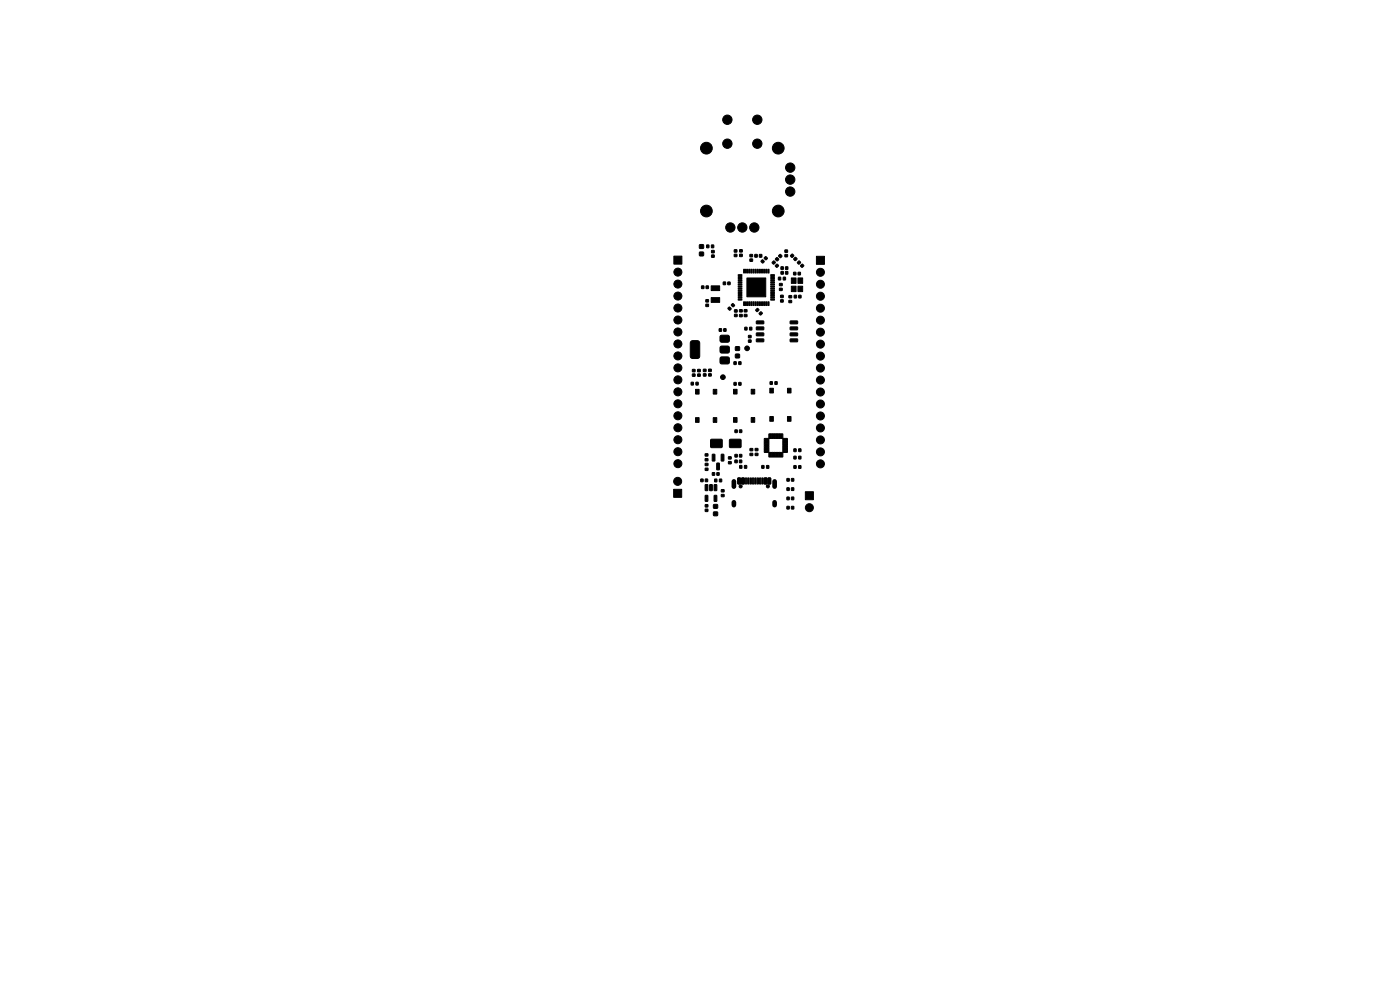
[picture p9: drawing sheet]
<svg xmlns="http://www.w3.org/2000/svg" width="297mm" height="210mm" viewBox="0 0 297 210" stroke-linecap="round" stroke-linejoin="round" font-family="sans-serif">
<g fill="#000" stroke="#000" stroke-width=".21">
<path d="M143 54.3h1.7v1.7h-1.7zM148.4 51.9h.8v.8h-.8zM148.4 53.5h.8v.7h-.8zM149.9 52h.5v.5h-.5zM150.9 52h.5v.5h-.5zM151 54.1h.5v.5h-.5zM151 53.1h.5v.5h-.5zM155.8 54h.5v.4h-.5zM155.8 53h.5v.5h-.5zM156.9 53.9h.6v.5h-.6zM156.9 53h.6v.4h-.6zM156.6 58.3h.8v.1l-.8 .1z"/>
<path d="M156.6 58.7h.8v.1l-.8 .1zM156.6 59.1h.8v.1l-.8 .1zM156.6 59.5h.8v.1l-.8 .1zM156.6 59.9h.8v.1l-.8 .1zM157.8 57.1l.1 .1v.7h-.1zM158.2 57.1l.1 .1v.7h-.1zM158.4 59h4v4h-4zM158.6 57.1l.1 .1v.7h-.1zM159 57.1l.1 .1v.7h-.2zM159.4 57.1l.1 .1v.7h-.2zM159.1 54h.5v.5h-.5zM159.1 54.9h.5v.5h-.5z"/>
<path d="M159.8 57.1l.1 .1v.7h-.2zM160.1 54h.5v.5h-.5zM160.2 57.1l.1 .1v.7h-.2zM160.6 57.1l.1 .1v.7h-.2zM161.1 54h.5v.5h-.5zM161 57.1l.1 .1v.7h-.2zM161.5 55.3l.3-.2 .3 .4-.4 .3zM161.4 57.1l.1 .1v.7h-.2zM161.8 57.1l.2 .1-.1 .7h-.2zM162.3 54.5l.5 .2-.3 .4-.4-.3zM162.2 57.1l.2 .1-.1 .7h-.2zM162.6 57.1l.2 .1-.1 .7h-.2z"/>
<path d="M163 57.1l.2 .1-.1 .7h-.2zM164.1 55.4h.2l.2 .3-.4 .4-.3-.4zM163.5 59.9h.8v.1l-.7 .1zM163.5 59.5h.8v.1l-.7 .1zM163.5 59.1h.8v.1l-.7 .1zM163.5 58.7h.8v.1l-.7 .1zM163.5 58.3h.8v.1l-.7 .1zM164.7 54.7l.2-.1 .3 .4-.3 .4-.4-.4zM164.7 56.1h.2l.3 .3-.4 .3-.3-.3zM165.4 54l.2-.1 .3 .4-.3 .4-.4-.3zM165.7 56.6h.5v.5h-.5zM165.1 58.8h.5v.6h-.5z"/>
<path d="M165.7 57.6h.5v.5h-.5zM166.7 56.6h.4v.5h-.4zM166.7 57.6h.4v.5h-.4zM166.5 54h.6v.5h-.6zM166.5 53h.6v.5h-.6zM166.2 58.8h.4v.6h-.4zM167.9 59h1v1.1h-1zM167.7 54.2l.4-.3 .3 .3-.4 .4-.3-.2zM168.4 57.8h.4v.5h-.4zM168.4 54.8l.4-.2 .3 .3-.4 .4-.3-.2zM169.3 57.8h.5v.5h-.5zM169.3 59h1v1.1h-1z"/>
<path d="M169.4 55.4h.2l.3 .3-.4 .4-.4-.4zM170.1 56.1h.2l.2 .3-.3 .3-.4-.3zM173.2 54.4h1.7v1.7h-1.7zM146.9 78.4h.5v.5h-.5zM146.9 79.3h.5v.5h-.5zM146.6 72.4l.2-.1h1.1l.5 .2v3.1l-.2 .4h-1.4l-.3-.2-.1-3zM148 78.4h.5v.5h-.5zM148 79.3h.5v.5h-.5zM148.8 60.7h.5v.5h-.5zM149.2 78.3h.6v.5h-.6zM149.2 79.3h.6v.5h-.6zM149.8 63.6h.5v.4h-.5z"/>
<path d="M149.8 64.5h.5v.5h-.5zM149.8 60.7h.5v.5h-.5zM150.3 78.3h.6v.5h-.6zM150.3 79.3h.6v.5h-.6zM150.9 63.1h1.8v1h-1.8zM150.9 60.6h1.8v1h-1.8zM152.6 69.7h.5v.6h-.5zM153.4 59.8h.5v.6h-.5zM153.5 69.7h.5v.6h-.5zM152.8 75.9l.3-.2 1.5 .1 .1 .3v.9l-.3 .2-1.5-.1-.2-.3zM152.8 73.6l.3-.2 1.5 .1 .1 .3v.9l-.3 .2-1.5-.1-.2-.3zM152.8 71.3l.3-.2 1.5 .1 .1 .3v.9l-.3 .2-1.5-.1-.2-.3z"/>
<path d="M154.4 59.8h.5v.6h-.5zM154.6 65.1l.5 .3-.2 .4-.5-.3zM155.2 64.6l.3-.2 .3 .4-.3 .3zM156 75.1h.9v.8h-.9zM156 73.6h.9v.7h-.9zM155.7 76.7h.5v.6h-.5zM155.8 65.7h.6v.5h-.6zM155.8 66.7h.6v.5h-.6zM156.7 76.7h.5v.6h-.5zM156.6 60.3h.8v.1l-.8 .1zM156.6 60.7h.8v.1l-.8 .1zM156.6 61.1h.8v.1l-.8 .1z"/>
<path d="M156.6 61.5h.8v.1l-.8 .1zM156.6 61.9h.8v.1l-.8 .1zM156.6 62.3h.8v.1l-.8 .1zM156.6 62.7h.8v.1l-.8 .1zM156.6 63.1h.8v.1l-.8 .1zM156.6 63.5h.8v.1l-.8 .1zM156.9 65.7h.6v.5h-.6zM156.9 66.7h.6v.5h-.6zM157.8 64l.1 .1v.7h-.1zM158 69.4h.5v.6h-.5zM158.2 64l.1 .1v.7h-.1zM157.9 65.7h.6v.4h-.6z"/>
<path d="M157.9 66.7h.6v.5h-.6zM158.6 64l.1 .1v.7h-.1zM158.8 72.1h.5v.5h-.5zM158.8 71.2h.5v.4h-.5zM159 69.4h.5v.6h-.5zM159 64l.1 .1v.7h-.2zM159.4 64l.1 .1v.7h-.2zM159.8 64l.1 .1v.7h-.2zM160.2 64l.1 .1v.7h-.2zM160.6 65.4h.2l.2 .3-.4 .4-.3-.3zM160.6 64l.1 .1v.7h-.2zM161 64l.1 .1v.7h-.2z"/>
<path d="M161.3 66.2h.2l.2 .3-.4 .3-.3-.3zM161.4 64l.1 .1v.7h-.2zM161.8 64l.2 .1-.1 .7h-.2zM160.5 68.1h1.5v.5l-1.5 .1zM160.5 69.4l1.5-.1v.6l-1.5 .1zM160.5 70.7l1.5-.1v.6h-1.5zM160.5 71.9h1.5v.5l-1.5 .1zM162.2 64l.2 .1-.1 .7h-.2zM162.6 64l.2 .1-.1 .7h-.2zM163 64l.2 .1-.1 .7h-.2zM163.5 63.5h.8v.1l-.7 .1zM163.5 63.1h.8v.1l-.7 .1z"/>
<path d="M163.5 62.7h.8v.1l-.7 .1zM163.5 62.3h.8v.1l-.7 .1zM163.5 61.9h.8v.1l-.7 .1zM163.5 61.5h.8v.1l-.7 .1zM163.5 61.1h.8v.1l-.7 .1zM163.5 60.7h.8v.1l-.7 .1zM163.5 60.3h.8v.1l-.7 .1zM165.4 60.1h.5v.5h-.5zM165.4 61.2h.5v.4h-.5zM165.6 62.6h.5v.5h-.5zM165.6 63.6h.5v.5h-.5zM167.4 62.7h.5v.5h-.5z"/>
<path d="M167.4 63.7h.5v.5h-.5zM167.9 60.7h1v1.2h-1zM168.5 62.6h.5v.6h-.5zM167.7 71.9h1.4l.1 .5-1.5 .1zM167.7 70.7l1.4-.1 .1 .6h-1.5zM167.7 69.4l1.4-.1 .1 .6-1.5 .1zM167.7 68.1h1.4l.1 .5-1.5 .1zM169.3 60.7h1v1.2h-1zM169.5 62.6h.4v.6h-.4zM146.6 81.1h.5v.6h-.5zM147.6 82.6h.7v1h-.7zM147.6 88.6h.7v1h-.7z"/>
<path d="M147.6 81.1h.5v.6h-.5zM149.6 97.3h.6v.5h-.6zM149.6 96.3h.6v.4h-.6zM149.6 99.3h.6v.5h-.6zM149.6 98.3h.6v.5h-.6zM150.8 93.2h2.4v1.7h-2.4zM151.3 82.6h.8v1h-.8zM151.3 88.6h.8v1h-.8zM151.1 96.4h.6l-.1 1.4-.5-.1zM152.1 98.3h.5l-.1 1.4-.5-.1zM153 96.4h.6l-.1 1.4-.5-.1zM154.5 97.9h.6v.5h-.6z"/>
<path d="M154.5 96.9h.6v.5h-.6zM154.8 93.2h2.4v1.7h-2.4zM155.6 82.6h.8v1h-.8zM155.6 88.6h.8v1h-.8zM155.9 97.6h.5v.5h-.5zM155.9 96.4h.5v.5h-.5zM155.9 91.2h.5v.5h-.5zM155.7 81.1h.5v.6h-.5zM156.9 97.6h.4v.5h-.4zM156.9 96.4h.5v.5h-.5zM156.9 91.2h.5v.5h-.5zM156.9 98.8h.5v.5h-.5z"/>
<path d="M156.7 81.1h.5v.6h-.5zM157.9 98.8h.5v.5h-.5zM159.1 96.2h.6v.4h-.6zM159.1 95.1h.6v.5h-.6zM159.4 82.6h.7v1h-.7zM159.4 88.6h.7v1h-.7zM160.2 96.2h.6v.4h-.6zM160.2 95.1h.6v.5h-.6zM161.6 98.8h.5v.5h-.5zM162.2 93h.9v.4l-.9 .1zM162.2 93.5h.9v.4l-.9 .1zM162.2 94h.9v.4l-.9 .1z"/>
<path d="M162.2 94.5h.9v.4l-.9 .1zM162.2 95h.9v.4l-.9 .1zM162.2 95.5h.9v.4l-.9 .1zM163.1 96h.5l-.1 .9h-.4zM163.1 92.1h.5l-.1 .9h-.4zM162.6 98.8h.5v.5h-.5zM163.3 82.4h.8v1h-.8zM163.3 88.4h.8v1h-.8zM163.6 96h.5l-.1 .9h-.4zM163.6 92.1h.5l-.1 .9h-.4zM163.4 81h.4v.5h-.4zM164.1 96h.5l-.1 .9h-.4z"/>
<path d="M164.1 92.1h.5l-.1 .9h-.4zM164.6 96h.5l-.1 .9h-.4zM164.6 92.1h.5l-.1 .9h-.4zM164.4 81h.5v.5h-.5zM165.1 96h.5l-.1 .9h-.4zM165.1 92.1h.5l-.1 .9h-.4zM165.6 96h.5l-.1 .9h-.4zM165.6 92.1h.5l-.1 .9h-.4zM166.1 95.5h.9l.1 .4-1 .1zM166.1 95h.9l.1 .4-1 .1zM166.1 94.5h.9l.1 .4-1 .1zM166.1 94h.9l.1 .4-1 .1z"/>
<path d="M166.1 93.5h.9l.1 .4-1 .1zM166.1 93h.9l.1 .4-1 .1zM167.1 82.4h.7v1h-.7zM167.1 88.4h.7v1h-.7zM168.4 98.8h.5v.5h-.5zM168.4 96.8h.5v.6h-.5zM168.4 95.2h.5v.6h-.5zM169.4 98.8h.5v.5h-.5zM169.4 96.8h.5v.6h-.5zM169.4 95.2h.5v.6h-.5zM142.9 103.8h1.7v1.7h-1.7zM148.7 101.6h.5v.6h-.5z"/>
<path d="M149.6 102.8l.6 .1-.1 1.2-.5-.1zM149.6 105.1h.6l-.1 1.3-.5-.1zM149.6 107.1h.6v.4h-.6zM149.6 108h.6v.5h-.6zM149.6 101.6h.5v.6h-.5zM150.6 102.8l.5 .1-.1 1.2-.5-.1zM151.4 108.6h.8v.8h-.8zM151.4 107h.8v.8h-.8zM151.6 101.6h.5v.6h-.5zM151.1 100.3h.5v.5h-.5zM151.5 102.8l.6 .1-.1 1.2-.5-.1zM151.5 105.1h.6l-.1 1.3-.5-.1z"/>
<path d="M152.6 101.6h.5v.6h-.5zM152.1 100.3h.5v.5h-.5zM153 103.9h.6v.4h-.6zM153 104.9h.6v.5h-.6zM156.6 101.4l.5 .1-.1 1.2-.5-.1zM157.4 101.4l.5 .1-.1 1.2-.5-.1zM158.1 101.4l.3 .1-.1 1.2-.2-.1zM158.6 101.4l.3 .1-.1 1.2-.2-.1zM159.1 101.4l.3 .1-.1 1.2-.2-.1zM159.6 101.4l.3 .1-.1 1.2-.2-.1zM160.1 101.4l.3 .1-.1 1.2-.2-.1zM160.6 101.4l.3 .1-.1 1.2-.2-.1z"/>
<path d="M161.1 101.4l.3 .1-.1 1.2-.2-.1zM161.6 101.4l.3 .1-.1 1.2-.2-.1zM162.2 101.4l.5 .1-.1 1.2-.5-.1zM163 101.4l.5 .1-.1 1.2-.5-.1zM166.9 105.5h.5v.5h-.5zM166.9 103.5h.5v.5h-.5zM166.9 101.5h.5v.6h-.5zM166.9 107.4h.5v.6h-.5zM167.9 105.5h.5v.5h-.5zM167.9 103.5h.5v.5h-.5zM167.9 101.5h.5v.6h-.5zM167.9 107.4h.5v.6h-.5z"/>
<path d="M170.9 104.3h1.7v1.7h-1.7z"/>
<circle cx="149.9" cy="31.4" r="1.25"/>
<circle cx="154.3" cy="30.5" r=".99"/>
<circle cx="154.3" cy="25.4" r=".99"/>
<circle cx="160.7" cy="25.4" r=".99"/>
<circle cx="160.7" cy="30.5" r=".99"/>
<circle cx="165.1" cy="31.4" r="1.25"/>
<circle cx="167.6" cy="38.1" r=".99"/>
<circle cx="167.6" cy="35.6" r=".99"/>
<circle cx="143.8" cy="57.7" r=".85"/>
<circle cx="149.9" cy="44.8" r="1.25"/>
<circle cx="154.9" cy="48.3" r=".99"/>
<circle cx="157.5" cy="48.3" r=".99"/>
<circle cx="160" cy="48.3" r=".99"/>
<circle cx="165.1" cy="44.8" r="1.25"/>
<circle cx="167.6" cy="40.6" r=".99"/>
<circle cx="174.1" cy="57.8" r=".85"/>
<circle cx="143.8" cy="78" r=".85"/>
<circle cx="143.8" cy="60.3" r=".85"/>
<circle cx="143.8" cy="70.4" r=".85"/>
<circle cx="143.8" cy="65.3" r=".85"/>
<circle cx="143.8" cy="62.8" r=".85"/>
<circle cx="143.8" cy="75.5" r=".85"/>
<circle cx="143.8" cy="73" r=".85"/>
<circle cx="143.8" cy="67.9" r=".85"/>
<circle cx="158.5" cy="73.9" r=".5"/>
<circle cx="174.1" cy="70.5" r=".85"/>
<circle cx="174.1" cy="73" r=".85"/>
<circle cx="174.1" cy="75.5" r=".85"/>
<circle cx="174.1" cy="60.3" r=".85"/>
<circle cx="174.1" cy="65.4" r=".85"/>
<circle cx="174.1" cy="67.9" r=".85"/>
<circle cx="174.1" cy="78.1" r=".85"/>
<circle cx="174.1" cy="62.8" r=".85"/>
<circle cx="143.8" cy="98.4" r=".85"/>
<circle cx="143.8" cy="85.7" r=".85"/>
<circle cx="143.8" cy="80.6" r=".85"/>
<circle cx="143.8" cy="95.8" r=".85"/>
<circle cx="143.8" cy="88.2" r=".85"/>
<circle cx="143.8" cy="83.1" r=".85"/>
<circle cx="143.8" cy="90.7" r=".85"/>
<circle cx="143.8" cy="93.3" r=".85"/>
<circle cx="153.4" cy="80" r=".5"/>
<circle cx="174.1" cy="80.6" r=".85"/>
<circle cx="174.1" cy="85.7" r=".85"/>
<circle cx="174.1" cy="88.2" r=".85"/>
<circle cx="174.1" cy="90.8" r=".85"/>
<circle cx="174.1" cy="95.9" r=".85"/>
<circle cx="174.1" cy="83.2" r=".85"/>
<circle cx="174.1" cy="98.4" r=".85"/>
<circle cx="174.1" cy="93.3" r=".85"/>
<circle cx="143.8" cy="102.1" r=".85"/>
<circle cx="157.1" cy="103.2" r=".33"/>
<circle cx="162.9" cy="103.2" r=".33"/>
<circle cx="171.7" cy="107.7" r=".85"/>
</g>
<path d="M155.7 102.1v1.1M155.7 106.6v.6M164.3 102.1v1.1M164.3 106.6v.6" fill="none" stroke="#000" stroke-width="1"/>
</svg>
